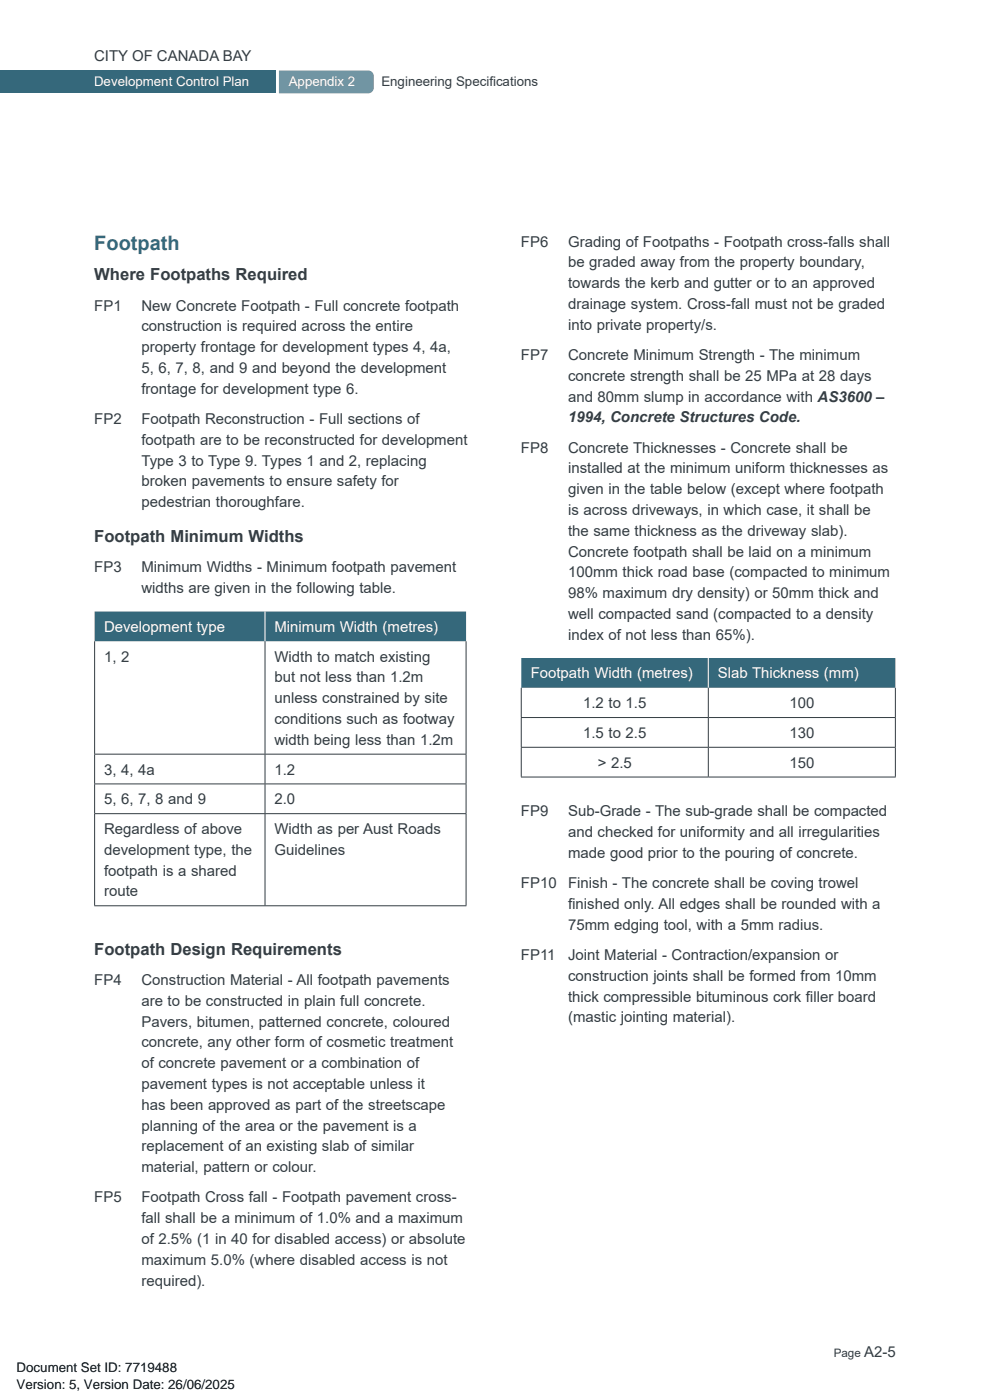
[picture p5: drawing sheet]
<svg xmlns="http://www.w3.org/2000/svg" width="210mm" height="297mm" viewBox="0 0 210 297" stroke-linecap="round" stroke-linejoin="round" font-family="sans-serif">
<defs><g id="words">
<text font-size="4.2" fill="#35687b" x="20" y="53.1">Footpath</text>
<g font-size="3.5" fill="#333c42">
<text x="20" y="59.5">Where Footpaths Required</text>
<text x="20" y="115">Footpath Minimum Widths</text>
<text x="20" y="202.6">Footpath Design Requirements</text>
</g>
<g font-size="3.2" fill="#333c42">
<text x="20" y="13">CITY OF CANADA BAY</text>
<text x="110.5" y="52.3">FP6</text>
<text x="120.5" y="52.3">Grading of Footpaths - Footpath cross-falls shall</text>
<text x="120.5" y="56.7">be graded away from the property boundary,</text>
<text x="20" y="65.9">FP1</text>
<text x="30" y="65.9">New Concrete Footpath - Full concrete footpath</text>
<text x="120.5" y="61.1">towards the kerb and gutter or to an approved</text>
<text x="120.5" y="65.5">drainage system. Cross-fall must not be graded</text>
<text x="30" y="70.3">construction is required across the entire</text>
<text x="120.5" y="70">into private property/s.</text>
<text x="30" y="74.7">property frontage for development types 4, 4a,</text>
<text x="110.5" y="76.4">FP7</text>
<text x="120.5" y="76.4">Concrete Minimum Strength - The minimum</text>
<text x="30" y="79.1">5, 6, 7, 8, and 9 and beyond the development</text>
<text x="30" y="83.5">frontage for development type 6.</text>
<text x="120.5" y="80.8">concrete strength shall be 25 MPa at 28 days</text>
<text x="20" y="90">FP2</text>
<text x="30" y="90">Footpath Reconstruction - Full sections of</text>
<text x="120.5" y="85.2">and 80mm slump in accordance with AS3600 –</text>
<text x="120.5" y="89.6">1994, Concrete Structures Code.</text>
<text x="30" y="94.4">footpath are to be reconstructed for development</text>
<text x="30" y="98.8">Type 3 to Type 9. Types 1 and 2, replacing</text>
<text x="110.5" y="96">FP8</text>
<text x="120.5" y="96">Concrete Thicknesses - Concrete shall be</text>
<text x="120.5" y="100.4">installed at the minimum uniform thicknesses as</text>
<text x="30" y="103.2">broken pavements to ensure safety for</text>
<text x="30" y="107.6">pedestrian thoroughfare.</text>
<text x="120.5" y="104.8">given in the table below (except where footpath</text>
<text x="120.5" y="109.2">is across driveways, in which case, it shall be</text>
<text x="120.5" y="113.6">the same thickness as the driveway slab).</text>
<text x="120.5" y="118.1">Concrete footpath shall be laid on a minimum</text>
<text x="20" y="121.4">FP3</text>
<text x="30" y="121.4">Minimum Widths - Minimum footpath pavement</text>
<text x="30" y="125.8">widths are given in the following table.</text>
<text x="120.5" y="122.5">100mm thick road base (compacted to minimum</text>
<text x="120.5" y="126.9">98% maximum dry density) or 50mm thick and</text>
<text x="120.5" y="131.3">well compacted sand (compacted to a density</text>
<text x="120.5" y="135.7">index of not less than 65%).</text>
<text x="22.1" y="140.4">1, 2</text>
<text x="58.2" y="140.4">Width to match existing</text>
<text x="58.2" y="144.8">but not less than 1.2m</text>
<text x="58.2" y="149.2">unless constrained by site</text>
<text x="58.2" y="153.6">conditions such as footway</text>
<text x="123.7" y="150.2">1.2 to 1.5</text>
<text x="167.4" y="150.2">100</text>
<text x="58.2" y="158">width being less than 1.2m</text>
<text x="123.7" y="156.5">1.5 to 2.5</text>
<text x="167.4" y="156.5">130</text>
<text x="22.1" y="164.3">3, 4, 4a</text>
<text x="58.2" y="164.3">1.2</text>
<text x="126.8" y="162.8">&gt; 2.5</text>
<text x="167.4" y="162.8">150</text>
<text x="22.1" y="170.6">5, 6, 7, 8 and 9</text>
<text x="58.2" y="170.6">2.0</text>
<text x="110.5" y="173.2">FP9</text>
<text x="120.5" y="173.2">Sub-Grade - The sub-grade shall be compacted</text>
<text x="22.1" y="176.9">Regardless of above</text>
<text x="58.2" y="176.9">Width as per Aust Roads</text>
<text x="120.5" y="177.6">and checked for uniformity and all irregularities</text>
<text x="22.1" y="181.3">development type, the</text>
<text x="22.1" y="185.7">footpath is a shared</text>
<text x="58.2" y="181.3">Guidelines</text>
<text x="120.5" y="182">made good prior to the pouring of concrete.</text>
<text x="22.1" y="190.2">route</text>
<text x="110.5" y="188.4">FP10</text>
<text x="120.5" y="188.4">Finish - The concrete shall be coving trowel</text>
<text x="120.5" y="197.3">75mm edging tool, with a 5mm radius.</text>
<text x="120.5" y="192.8">f</text>
<text x="120.5" y="192.8">inished only. All edges shall be rounded with a</text>
<text x="110.5" y="203.7">FP11</text>
<text x="120.5" y="203.7">Joint Material - Contraction/expansion or</text>
<text x="20" y="209">FP4</text>
<text x="30" y="209">Construction Material - All footpath pavements</text>
<text x="120.5" y="208.1">construction joints shall be formed from 10mm</text>
<text x="30" y="213.4">are to be constructed in plain full concrete.</text>
<text x="120.5" y="212.5">thick compressible bituminous cork f</text>
<text x="171" y="212.5">iller board</text>
<text x="30" y="217.8">Pavers, bitumen, patterned concrete, coloured</text>
<text x="120.5" y="216.9">(mastic jointing material).</text>
<text x="30" y="222.2">concrete, any other form of cosmetic treatment</text>
<text x="30" y="226.6">of concrete pavement or a combination of</text>
<text x="30" y="231">pavement types is not acceptable unless it</text>
<text x="30" y="235.4">has been approved as part of the streetscape</text>
<text x="30" y="239.9">planning of the area or the pavement is a</text>
<text x="30" y="244.3">replacement of an existing slab of similar</text>
<text x="30" y="248.7">material, pattern or colour.</text>
<text x="20" y="255.1">FP5</text>
<text x="30" y="255.1">Footpath Cross fall - Footpath pavement cross-</text>
<text x="30" y="259.5">fall shall be a minimum of 1.0% and a maximum</text>
<text x="30" y="263.9">of 2.5% (1 in 40 for disabled access) or absolute</text>
<text x="30" y="268.3">maximum 5.0% (where disabled access is not</text>
<text x="30" y="272.7">required).</text>
<text x="183.3" y="288">A2-5</text>
</g>
<g font-size="3.2" fill="#fff">
<text x="22.1" y="134">Development type</text>
<text x="58.2" y="134">Minimum Width (metres)</text>
<text x="112.6" y="143.9">Footpath Width (metres)</text>
<text x="152.2" y="143.9">Slab Thickness (mm)</text>
</g>
<g font-size="2.8" fill="#fff">
<text x="20" y="18.2">Development Control Plan</text>
<text x="61.3" y="18.2">Appendix 2</text>
</g>
<g font-size="2.8" fill="#333c42">
<text x="80.9" y="18.2">Engineering Specif</text>
<text x="103.8" y="18.2">ications</text>
</g>
<g font-size="2.8">
<text x="3.5" y="291.1">Document Set ID: 7719488</text>
<text x="3.5" y="294.7">Version: 5, Version Date: 26/06/2025</text>
</g>
<text font-size="2.5" fill="#333c42" x="176.8" y="288">Page</text>
</g></defs>
<path d="M0 15h58.4v4.8h-58.4z" fill="#35687b"/>
<path d="M59.2 15h18.9a1.2 1.2 0 0 1 1.2 1.2v2.4a1.2 1.2 0 0 1-1.2 1.2h-18.9z" fill="#7195a3"/>
<path d="M20.1 129.7h36.1v6.3h-36.1zM56.2 129.7h42.7v6.3h-42.7z" fill="#35687b"/>
<path d="M56.2 129.7v6.3" fill="none" stroke="#fff" stroke-width=".21"/>
<g fill="none" stroke="#333c42" stroke-width=".21">
<path d="M20.1 136v23.9M56.2 136v23.9M98.9 136v23.9M20 160h78.9M20 166.3h78.9M20 172.6h78.9M20.1 160.1v6.1M20.1 166.4v6.1M20.1 172.7v19.4M56.2 160.1v6.1M56.2 166.4v6.1M56.2 172.7v19.4"/>
<path d="M98.9 160.1v6.1M98.9 166.4v6.1M98.9 172.7v19.4M20 192.2h78.9"/>
</g>
<path d="M110.6 139.6h39.6v6.3h-39.6zM150.2 139.6h39.7v6.3h-39.7z" fill="#35687b"/>
<path d="M150.2 139.6v6.3" fill="none" stroke="#fff" stroke-width=".21"/>
<path d="M110.5 152.2h79.5M110.5 158.5h79.5M110.6 145.9v6.3M110.6 152.3v6.2M110.6 158.6v6.2M150.2 145.9v6.3M150.2 152.3v6.2M150.2 158.6v6.2M189.9 145.9v6.3M189.9 152.3v6.2M189.9 158.6v6.2M110.5 164.8h79.5" fill="none" stroke="#333c42" stroke-width=".21"/>
<use href="#words"/>
</svg>
